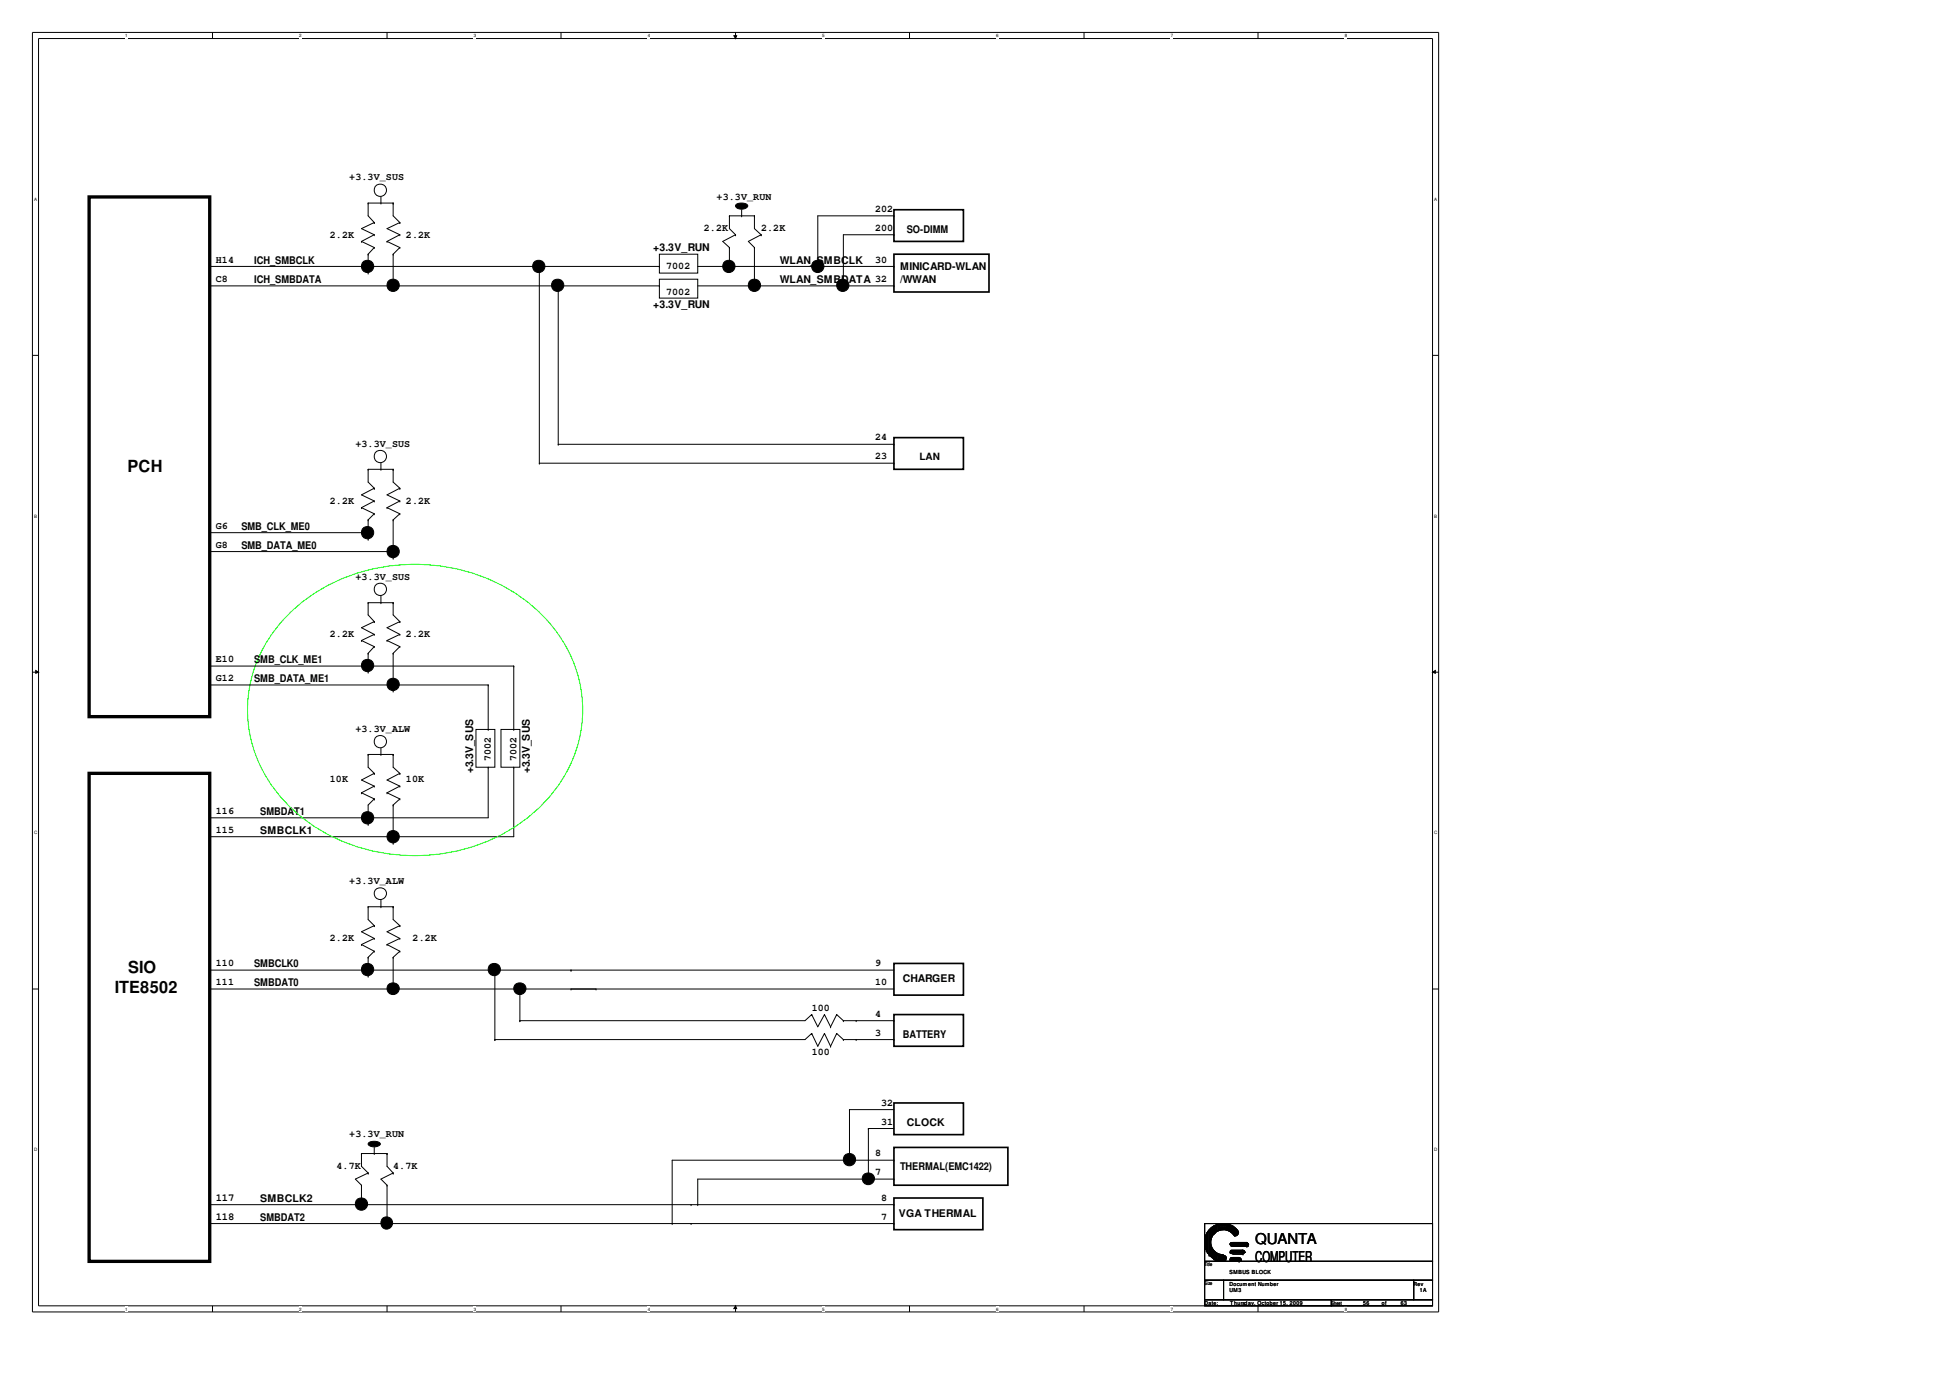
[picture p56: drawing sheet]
<svg xmlns="http://www.w3.org/2000/svg" width="297mm" height="210mm" viewBox="0 0 297 210" stroke-linecap="round" stroke-linejoin="round" font-family="sans-serif">
<defs><g id="words">
<g font-size="2.5">
<text x="19.4" y="71.9">PCH</text>
<text x="19.5" y="148.2">SIO</text>
<text x="17.5" y="151.2">ITE8502</text>
</g>
<g font-size="2.3">
<text x="191.2" y="189.5">QUANTA</text>
<text x="191.2" y="192.3">COMPUTER</text>
</g>
<g font-size="1.6">
<text x="138.1" y="35.4">SO-DIMM</text>
<text x="38.7" y="40.2">ICH_SMBCLK</text>
<text x="99.5" y="38.3">+3.3V_RUN</text>
<text x="118.8" y="40.2">WLAN_SMBCLK</text>
<text x="137.1" y="41.2">MINICARD-WLAN</text>
<text x="38.7" y="43.1">ICH_SMBDATA</text>
<text x="99.5" y="46.9">+3.3V_RUN</text>
<text x="118.8" y="43.1">WLAN_SMBDATA 32</text>
<text x="137.1" y="43.1">/WWAN</text>
<text x="36.8" y="80.7">SMB_CLK_ME0</text>
<text x="36.8" y="83.7">SMB_DATA_ME0</text>
<text x="38.7" y="101">SMB_CLK_ME1</text>
<text x="38.7" y="103.9">SMB_DATA_ME1</text>
<text x="72.1" y="117.8" transform="rotate(-90 72.1 117.8)">+3.3V_SUS</text>
<text x="80.7" y="117.8" transform="rotate(-90 80.7 117.8)">+3.3V_SUS</text>
<text x="39.7" y="124.1">SMBDAT1</text>
<text x="39.7" y="127.1">SMBCLK1</text>
<text x="38.7" y="147.3">SMBCLK0</text>
<text x="137.5" y="149.6">CHARGER</text>
<text x="38.7" y="150.2">SMBDAT0</text>
<text x="137.5" y="158.1">BATTERY</text>
<text x="138.1" y="171.5">CLOCK</text>
<text x="137.1" y="178.3">THERMAL(EMC1422)</text>
<text x="32.9" y="182.9">117</text>
<text x="32.9" y="185.8">118</text>
<text x="39.7" y="183.1">SMBCLK2</text>
<text x="39.7" y="186">SMBDAT2</text>
<text x="136.9" y="185.4">VGA THERMAL</text>
</g>
<g font-size="1.5">
<text x="53.2" y="27.5">+3.3V_SUS</text>
<text x="107.2" y="35.2">2.2K</text>
<text x="109.2" y="30.4">+3.3V_RUN</text>
<text x="115.9" y="35.2">2.2K</text>
<text x="133.3" y="35.2">200</text>
<text x="133.3" y="32.3">202</text>
<text x="32.9" y="40.1">H14</text>
<text x="50.2" y="36.2">2.2K</text>
<text x="61.8" y="36.2">2.2K</text>
<text x="101.5" y="41">7002</text>
<text x="133.3" y="40.1">30</text>
<text x="32.9" y="43">C8</text>
<text x="101.5" y="44.9">7002</text>
<text x="54.1" y="68">+3.3V_SUS</text>
<text x="133.3" y="67.1">24</text>
<text x="133.3" y="70">23</text>
<text x="140.1" y="70">LAN</text>
<text x="50.2" y="76.7">2.2K</text>
<text x="61.8" y="76.7">2.2K</text>
<text x="32.9" y="80.5">G6</text>
<text x="32.9" y="83.5">G8</text>
<text x="54.1" y="88.3">+3.3V_SUS</text>
<text x="32.9" y="100.9">E10</text>
<text x="50.2" y="97">2.2K</text>
<text x="61.8" y="97">2.2K</text>
<text x="32.9" y="103.7">G12</text>
<text x="54.1" y="111.4">+3.3V_ALW</text>
<text x="50.2" y="119.2">10K</text>
<text x="61.8" y="119.2">10K</text>
<text x="74.8" y="115.9" transform="rotate(-90 74.8 115.9)">7002</text>
<text x="78.7" y="115.9" transform="rotate(-90 78.7 115.9)">7002</text>
<text x="32.9" y="124">116</text>
<text x="32.9" y="126.9">115</text>
<text x="53.2" y="134.6">+3.3V_ALW</text>
<text x="50.2" y="143.3">2.2K</text>
<text x="62.9" y="143.3">2.2K</text>
<text x="32.9" y="147.2">110</text>
<text x="133.3" y="147.2">9</text>
<text x="32.9" y="150.1">111</text>
<text x="123.6" y="154">100</text>
<text x="133.3" y="154.9">4</text>
<text x="133.3" y="150.1">10</text>
<text x="123.6" y="160.7">100</text>
<text x="133.3" y="157.8">3</text>
<text x="53.2" y="173.3">+3.3V_RUN</text>
<text x="134.2" y="168.4">32</text>
<text x="134.2" y="171.3">31</text>
<text x="51.3" y="178.1">4.7K</text>
<text x="59.9" y="178.1">4.7K</text>
<text x="133.3" y="176.1">8</text>
<text x="133.3" y="179">7</text>
<text x="134.2" y="182.9">8</text>
<text x="134.2" y="185.8">7</text>
</g>
<g font-size=".8">
<text x="183.5" y="192.9">Title</text>
<text x="183.5" y="195.8">Size</text>
<text x="187.3" y="195.9">Document Number</text>
<text x="187.3" y="196.9">UM3</text>
<text x="187.3" y="194">SMBUS BLOCK</text>
<text x="215.3" y="195.9">Rev</text>
<text x="216.3" y="196.9">1A</text>
<text x="183.5" y="198.8">Date:</text>
<text x="187.4" y="198.8">Thursday, October 15, 2009</text>
<text x="202.8" y="198.7">Sheet</text>
<text x="207.6" y="198.8">56</text>
<text x="210.5" y="198.8">of</text>
<text x="213.4" y="198.8">63</text>
</g>
<g font-size=".7">
<text x="19.1" y="5.7">1</text>
<text x="45.6" y="5.7">2</text>
<text x="72.2" y="5.7">3</text>
<text x="98.7" y="5.7">4</text>
<text x="125.3" y="5.7">5</text>
<text x="151.8" y="5.7">6</text>
<text x="178.3" y="5.7">7</text>
<text x="204.8" y="5.7">8</text>
<text x="5.2" y="30.6">A</text>
<text x="218.5" y="30.6">A</text>
<text x="5.2" y="78.9">B</text>
<text x="218.5" y="78.9">B</text>
<text x="5.2" y="127.1">C</text>
<text x="218.5" y="127.1">C</text>
<text x="5.2" y="175.4">D</text>
<text x="218.5" y="175.4">D</text>
<text x="19.1" y="199.7">1</text>
<text x="45.6" y="199.7">2</text>
<text x="72.2" y="199.7">3</text>
<text x="98.7" y="199.7">4</text>
<text x="125.3" y="199.7">5</text>
<text x="151.8" y="199.7">6</text>
<text x="178.3" y="199.7">7</text>
<text x="204.8" y="199.7">8</text>
</g>
</g></defs>
<path d="M4.9 4.9h214.2v194.9h-214.2zM5.9 5.9h212.3v193h-212.3z" fill="none" stroke="#000" stroke-width=".15"/>
<g fill="#fff">
<path d="M19.1 5.1h.3v.8h-.3z"/>
<path d="M19.1 199.1h.3v.7h-.3z"/>
</g>
<path d="M32.4 4.9v1M32.4 198.9v.9" fill="none" stroke="#000" stroke-width=".15"/>
<g fill="#fff">
<path d="M45.6 5.1h.3v.8h-.3z"/>
<path d="M45.6 199.1h.3v.7h-.3z"/>
</g>
<path d="M59 4.9v1M59 198.9v.9" fill="none" stroke="#000" stroke-width=".15"/>
<g fill="#fff">
<path d="M72.2 5.1h.3v.8h-.3z"/>
<path d="M72.2 199.1h.3v.7h-.3z"/>
</g>
<path d="M85.5 4.9v1M85.5 198.9v.9" fill="none" stroke="#000" stroke-width=".15"/>
<g fill="#fff">
<path d="M98.7 5.1h.3v.8h-.3z"/>
<path d="M98.7 199.1h.3v.7h-.3z"/>
</g>
<path d="M111.8 5.4h.4l-.2 .5zM112 4.9v1M112 198.9l.2 .4h-.4zM112 198.9v.9" fill="none" stroke="#000" stroke-width=".15"/>
<path d="M111.8 5.4h.4l-.2 .5zM112 198.9l.2 .4h-.4z" fill="#000"/>
<g fill="#fff">
<path d="M125.3 5.1h.3v.8h-.3z"/>
<path d="M125.3 199.1h.3v.7h-.3z"/>
</g>
<path d="M138.5 4.9v1M138.5 198.9v.9" fill="none" stroke="#000" stroke-width=".15"/>
<g fill="#fff">
<path d="M151.8 5.1h.3v.8h-.3z"/>
<path d="M151.8 199.1h.3v.7h-.3z"/>
</g>
<path d="M165.1 4.9v1M165.1 198.9v.9" fill="none" stroke="#000" stroke-width=".15"/>
<g fill="#fff">
<path d="M178.3 5.1h.4v.8h-.4z"/>
<path d="M178.3 199.1h.4v.7h-.4z"/>
</g>
<path d="M191.6 4.9v1M191.6 198.9v.9" fill="none" stroke="#000" stroke-width=".15"/>
<g fill="#fff">
<path d="M204.8 5.1h.4v.8h-.4z"/>
<path d="M204.8 199.1h.4v.7h-.4z"/>
<path d="M5.2 30h.4v.8h-.4z"/>
<path d="M218.5 30h.4v.8h-.4z"/>
<path d="M5.2 78.3h.4v.7h-.4z"/>
<path d="M218.5 78.3h.4v.7h-.4z"/>
</g>
<path d="M4.9 54.1h1M218.2 54.1h.9" fill="none" stroke="#000" stroke-width=".15"/>
<g fill="#fff">
<path d="M5.2 126.5h.4v.8h-.4z"/>
<path d="M218.5 126.5h.4v.8h-.4z"/>
</g>
<path d="M4.9 102.4h1M5.4 102.1l.5 .3-.5 .2zM218.2 102.4l.4-.3v.5zM218.2 102.4h.9" fill="none" stroke="#000" stroke-width=".15"/>
<path d="M5.4 102.1l.5 .3-.5 .2zM218.2 102.4l.4-.3v.5z" fill="#000"/>
<g fill="#fff">
<path d="M5.2 174.8h.4v.7h-.4z"/>
<path d="M218.5 174.8h.4v.7h-.4z"/>
</g>
<g fill="none" stroke="#000" stroke-width=".15">
<path d="M55.1 36.8h.1M55.1 36.8l1.9 .9M56.1 30.9h.1M56.1 38.7h.1M56.1 30.9v2l.9 1M56.1 38.7v2.9M56.1 30.9h3.8M57 35.8h.1M57 37.7h.1M57 33.9h.1M57 33.9l-1.9 .9 1.9 1M57 35.8l-1.9 1"/>
<path d="M57 37.7l-.9 1M58 30.9h.1M58 30v.9M59 36.8h.1M59 36.8l1.9 .9M59.9 30.9h.1M59.9 38.7h.1M59.9 30.9v2l1 1M59.9 38.7v4.8M60.9 35.8h.1M60.9 37.7h.1M60.9 33.9h.1"/>
<path d="M60.9 33.9l-1.9 .9 1.9 1M60.9 35.8l-1.9 1M60.9 37.7l-1 1M100.4 38.7h5.9v2.9h-5.9zM111.1 32.9h.1M111.1 37.7h.1M111.1 32.9v1.9l.9 1M111.1 37.7v2.9M111.1 32.9h3.8M112 35.8h.1M112 35.8l-1.9 1 1 .9M112.1 31.2a1.62 1.62 0 0 1 1.7 0l.1 .2a1.11 1.11 0 0 1-1.9 0z"/>
<path d="M113 32.9h.1M113 31.9v1M114.9 32.9h.1M114.9 37.7h.1M114.9 32.9v1.9l1 1M114.9 37.7v5.8M115.9 35.8h.1M115.9 35.8l-1.9 1 .9 .9M136.2 32.9h.1M136.2 35.8h.1M136.2 32.9h-11.6v7.7M136.2 35.8h-7.7v7.7"/>
<path d="M31.9 40.6h68.5M31.9 43.5h68.5M56.1 41.6h.1M59.9 43.5h.1M82.2 40.6v30M85 43.5v24.2M100.4 42.5h5.9v2.9h-5.9zM100.4 40.6h.1M100.4 43.5h.1M106.3 40.6h29.9M106.3 43.5h29.9M111.1 40.6h.1"/>
<path d="M114.9 43.5h.1M124.6 40.6h.1M128.5 43.5h.1M136.2 43.5h.1M136.2 40.6h.1M55.1 77.3h.1M55.1 77.3l1.9 1M56.1 71.5h.1M56.1 79.2h.1M56.1 71.5v1.9l.9 1M56.1 79.2v3M56.1 71.5h3.8"/>
<path d="M57 76.3h.1M57 78.3h.1M57 74.4h.1M57 74.4l-1.9 1 1.9 .9M57 76.3l-1.9 1M57 78.3l-.9 .9M58 71.5h.1M58 70.6v.9M59 77.3h.1M59 77.3l1.9 1M59.9 79.2h.1M59.9 71.5h.1"/>
<path d="M59.9 71.5v1.9l1 1M59.9 79.2v5.8M60.9 76.3h.1M60.9 78.3h.1M60.9 74.4h.1M60.9 74.4l-1.9 1 1.9 .9M60.9 76.3l-1.9 1M60.9 78.3l-1 .9M82.2 70.6h.1M82.2 70.6h54M85 67.7h.1M85 67.7h51.2"/>
<path d="M136.2 67.7h.1M136.2 70.6h.1M31.9 81.1h24.2M31.9 84h28M55.1 97.6h.1M55.1 97.6l1.9 .9M56.1 82.2h.1M56.1 81.1h.1M56.1 91.8h.1M56.1 99.5h.1M56.1 91.8v1.9l.9 1M56.1 99.5v2.9"/>
<path d="M56.1 91.8h3.8M57 96.6h.1M57 98.5h.1M57 94.7h.1M57 94.7l-1.9 .9 1.9 1M57 96.6l-1.9 1M57 98.5l-.9 1M58 91.8h.1M58 90.8v1M59 97.6h.1M59 97.6l1.9 .9M59.9 85h.1"/>
<path d="M59.9 84h.1M59.9 99.5h.1M59.9 91.8h.1M59.9 91.8v1.9l1 1M59.9 99.5v5.8M60.9 96.6h.1M60.9 98.5h.1M60.9 94.7h.1M60.9 94.7l-1.9 .9 1.9 1M60.9 96.6l-1.9 1M60.9 98.5l-1 1M31.9 104.3h42.5"/>
<path d="M31.9 101.5h46.4M56.1 114.9h.1M56.1 102.4h.1M56.1 114.9v2l.9 .9M56.1 114.9h3.8M57 119.7h.1M57 117.8h.1M57 117.8l-1.9 1 1.9 .9M57 119.7l-1.9 1.1M58 114.9h.1M58 114v.9M59.9 114.9h.1"/>
<path d="M59.9 105.3h.1M59.9 114.9v2l1 .9M60.9 119.7h.1M60.9 117.8h.1M60.9 117.8l-1.9 1 1.9 .9M60.9 119.7l-1.9 1.1M72.5 111.1h2.9v5.8h-2.9zM74.4 111.1h.1M74.4 116.9h.1M74.4 104.3h.1M74.4 116.9v7.7h-42.5M74.4 104.3v6.8"/>
<path d="M76.3 111.1h2.9v5.8h-2.9zM78.3 111.1h.1M78.3 116.9h.1M78.3 101.5h.1M78.3 116.9v10.6h-46.4M78.3 101.5v9.6M31.9 127.5h.1M31.9 124.6h.1M55.1 120.8h.1M55.1 120.8l1.9 .9M56.1 138.1h.1M56.1 125.6h.1"/>
<path d="M56.1 138.1v2l.9 .9M56.1 138.1h3.8M57 121.7h.1M57 121.7l-.9 .9v3M58 138.1h.1M58 137.1v1M59 120.8h.1M59 120.8l1.9 .9M59.9 138.1h.1M59.9 128.5h.1M59.9 122.6h.1M59.9 122.6v5.9"/>
<path d="M59.9 138.1v2l1 .9M60.9 121.7h.1M60.9 121.7l-1 .9M4.9 150.7h1M31.9 150.7h104.3M31.9 147.8h104.3M55.1 143.9h.1M55.1 143.9l1.9 1M56.1 148.7h.1M56.1 145.8h.1M56.1 145.8v2.9M57 142.9h.1"/>
<path d="M57 144.9h.1M57 141h.1M57 141l-1.9 .9 1.9 1M57 142.9l-1.9 1M57 144.9l-.9 .9M59 143.9h.1M59 143.9l1.9 1M59.9 150.7h.1M59.9 145.8h.1M59.9 145.8v4.9M60.9 142.9h.1M60.9 144.9h.1"/>
<path d="M60.9 141h.1M60.9 141l-1.9 .9 1.9 1M60.9 142.9l-1.9 1M60.9 144.9l-1 .9M75.4 158.4h.1M75.4 147.8v10.6M79.2 155.5h.1M79.2 150.7v4.8M87 147.8h.1M87 150.7h.1M90.8 150.7h.1M123.6 154.5h.1"/>
<path d="M123.6 157.4h.1M123.6 154.5l1 1.9 1-1.9M123.6 154.5l-1 1h-43.4M123.6 157.4l-1 1h-47.2M123.6 157.4l1 2 1-2M125.6 154.5h.1M125.6 157.4h.1M125.6 154.5l.9 1.9M125.6 157.4l.9 2M126.5 156.4h.1M126.5 159.4h.1M127.5 154.5h.1"/>
<path d="M127.5 157.4h.1M127.5 154.5l-1 1.9M127.5 154.5l1 1M127.5 157.4l-1 2M127.5 157.4l1 1M128.5 155.5h.1M128.5 158.4h.1M128.5 155.5h7.7M128.5 158.4h7.7M130.4 155.5h.1M130.4 158.4h.1M136.2 158.4h.1"/>
<path d="M136.2 155.5h.1M218.2 150.7h.9M55.1 175.7h.1M55.1 175.7v2l1 1M55.1 175.7h3.9M56.1 178.7h.1M56.1 178.7l-2 .9 1 .9M56.1 174.1a1.62 1.62 0 0 1 1.8 0v.2a1.24 1.24 0 0 1-1.8 0zM57 175.7h.1M57 174.8v.9M59 175.7h.1M59 175.7v2l.9 1"/>
<path d="M59.9 178.7h.1M59.9 178.7l-1.9 .9 1 .9M129.4 176.7h.1M129.4 169h.1M129.4 169v7.7M129.4 169h6.8M132.3 179.6h.1M132.3 171.9h.1M132.3 171.9v7.7M132.3 171.9h3.9M136.2 176.7h.1M136.2 179.6h.1"/>
<path d="M136.2 176.7h-33.8v9.7M136.2 179.6h-29.9v3.9M31.9 183.5h104.3M31.9 186.4h104.3M55.1 180.5h.1M55.1 183.5h.1M55.1 180.5v3M59 180.5h.1M59 186.4h.1M59 180.5v5.9M102.4 186.4h.1M105.3 183.5h.1"/>
<path d="M105.3 186.4h.1M106.3 183.5h.1M136.2 186.4h.1M136.2 183.5h.1M183.5 186.4h34.7v5.7h-34.7zM183.5 192.1h34.7v2.9h-34.7zM183.5 195h2.9v3h-2.9zM183.5 198h19.3v.9h-19.3zM183.6 189.9h.1M183.6 188.6v1.3M183.6 189.9l.1 .3M183.7 190.2h.1"/>
<path d="M183.7 188.3h.1M183.7 188.3v1.9M183.8 188.1h.1M183.8 190.5h.1M183.8 188.1l-.1 .2M183.8 188.1v2.4M183.8 190.5v.1M183.8 190.6h.1M183.8 187.9h.1M183.8 187.9v2.7M183.9 187.7h.1M183.9 190.8h.1"/>
<path d="M183.9 187.7l-.1 .2M183.9 187.7v3.1M183.9 190.8l.1 .1M184 190.9h.1M184 187.6h.1M184 187.6v3.3M184.2 187.5h.1M184.2 191.2h.1M184.2 187.5l-.2 .1M184.2 187.5v3.7M184.3 187.4h.1M184.3 187.4v3.8"/>
<path d="M184.3 187.3h.1M184.3 191.3h.1M184.3 187.3v.1M184.3 187.3v4M184.4 191.3h.1M184.4 189.9h.1M184.4 188.8h.1M184.4 187.1v1.7M184.4 189.9v1.4M184.4 189.9l.1 .1M184.5 190h.1M184.5 191.4h.1"/>
<path d="M184.5 188.5h.1M184.5 187.1h.1M184.5 191.4l.1 .1M184.5 187.1v1.4M184.5 190v1.4M184.5 188.5l-.1 .3M184.6 191.5h.1M184.6 190.2h.1M184.6 187.1h.1M184.6 188.3h.1M184.6 187.1h-.1M184.6 187.1v1.2"/>
<path d="M184.6 190.2v1.3M184.6 190.2l.1 .2M184.7 190.4h.1M184.7 191.5h.1M184.7 188.2h.1M184.7 187h.1M184.7 191.5l.2 .2M184.7 187v1.2M184.7 190.4v1.1M184.7 188.2l-.1 .1M184.9 191.7h.1M184.9 190.5h.1"/>
<path d="M184.9 186.9h.1M184.9 188h.1M184.9 186.9v1.1M184.9 190.5v1.2M184.9 190.5v.1M184.9 186.9l-.2 .1M184.9 190.6h.1M184.9 191.8h.1M184.9 187.9h.1M184.9 186.7h.1M184.9 186.7v1.2M184.9 190.6v1.2"/>
<path d="M184.9 187.9v.1M185 191.8h.1M185 190.7h.1M185 186.7h.1M185 187.8h.1M185 190.7l.1 .1M185 186.7v1.1M185 190.7v1.1M185.1 190.8h.1M185.1 191.9h.1M185.1 187.7h.1M185.1 186.7h.1"/>
<path d="M185.1 186.7v1M185.1 190.8v1.1M185.1 187.7l-.1 .1M185.2 191.9h.1M185.2 190.9h.1M185.2 186.6h.1M185.2 187.6h.1M185.2 186.6v1M185.2 190.9v1M185.2 190.9l.1 .1M185.2 186.6l-.1 .1M185.3 191h.1"/>
<path d="M185.3 191.9h.1M185.3 187.5h.1M185.3 186.6h.1M185.3 186.6v.9M185.3 191v.9M185.3 191.9l.1 .1M185.3 187.5l-.1 .1M185.4 192h.1M185.4 191h.1M185.4 186.5h.1M185.4 187.5h.1M185.4 186.5v1"/>
<path d="M185.4 191v1M185.4 191l.1 .1M185.4 186.5l-.1 .1M185.5 186.8a2.54 2.54 0 0 1 2.9 1.2M185.5 191.1h.1M185.5 192h.1M185.5 187.3h.1M185.5 186.5h.1M185.5 186.5v.8M185.5 191.1v.9M185.5 187.3l.1 .1M185.6 187.3a2.09 2.09 0 0 1 2.5 1"/>
<path d="M185.6 187.2a2.15 2.15 0 0 1 2.6 1.1M185.6 187.1a2.3 2.3 0 0 1 2.6 1M185.6 187.1a2.39 2.39 0 0 1 2.7 1.1M185.6 187a2.45 2.45 0 0 1 2.8 1.2M185.6 186.7a2.62 2.62 0 0 1 3 1.3M185.6 186.5a2.74 2.74 0 0 1 3.1 1.3M185.6 192h.1M185.6 191.2h.1M185.6 186.5h.1M185.6 187.4h.1M185.6 186.5v.9M185.6 191.1v.9"/>
<path d="M185.6 186.5h-.1M185.7 186.5a3.2 3.2 0 0 1 3 1.4M185.7 191.2h.1M185.7 192h.1M185.7 192.1h.1M185.7 186.5h.1M185.7 192.1h.2M185.7 186.5v.8M185.7 191.2v.8M185.8 192h.1M185.8 191.2h.1M185.8 191.2v.8"/>
<path d="M185.9 191.2h.1M185.9 192.1h.1M185.9 191.2v.9M186 191.2h.1M186 192.1h.1M186 191.2l-.3 .9M186 191.2v.9M186 192h.1M186 192v.1M186 191.2v.8M186 191.2l.2 .2M186.2 191.4h.1"/>
<path d="M186.2 192.1h.1M186.2 191.4v.7M186.3 192.1h.1M186.3 191.3h.1M186.3 191.3v.8M186.4 195h28.9v3h-28.9zM186.4 186.4a2.59 2.59 0 0 1 2.1 1M186.4 186.4a2.84 2.84 0 0 0-2.9 2.8 2.84 2.84 0 0 0 2.9 2.9M186.4 187.3a1.94 1.94 0 0 1 1.4 .7M186.4 187.3a1.91 1.91 0 0 0-2 1.9 1.91 1.91 0 0 0 2 1.9M186.4 186.4l-1 .1M186.4 191.3h.1"/>
<path d="M186.4 192.1h.1M186.4 187.3l-.8 .1M186.4 191.3v.8M186.5 192.1h.1M186.5 191.3h.1M186.5 191.3v.8M186.6 192h.1M186.6 191.4h.1M186.6 192l-.1 .1M186.6 191.4v.6M186.6 191.4l.1 .1M186.7 191.5h.1"/>
<path d="M186.7 191.9h.1M186.7 191.5v.4M187.4 189.4h.1M187.4 189.5h.1M187.4 190.7h.1M187.4 190.8h.1M187.4 191.8h.1M187.4 191.9h.1M187.4 192h.1M187.4 189.4h2.7M187.4 189.4v.1M187.4 191.8v.1"/>
<path d="M187.4 189.5h2.8M187.4 190.7h2.3M187.4 190.8h2.1M187.4 190.8l.2 .1M187.4 191.8h1.6M187.4 191.9h1.7M187.4 192h1.6M187.4 192l.2 .1M187.4 190.6l.2-.2 .3 .3-.3 .3-.1-.1zM187.4 191.7l.2-.2 .3 .3-.3 .3-.1-.1zM187.5 189.7h.1M187.5 190.6h.1"/>
<path d="M187.5 189.3h2.6M187.5 189.7h2.6M187.5 189.7l.1 .1M187.5 190.5h2M187.5 190.6h2M187.5 190.6l-.1 .1M187.5 191.7h1.5M187.5 189.3h.3l.1 .2-.3 .3-.2-.3zM187.6 189.8h.1M187.6 190.9h.1M187.6 192.1h.1M187.6 189.8h2.5"/>
<path d="M187.6 190.9h1.8M187.6 192.1h1.4M187.7 191.5h1.1M187.7 192.1h1.1M187.7 191h1.6M187.7 190.4h1.6M187.7 189.9h2.2M187.7 189.3h2.2M188.5 191.7l.3-.2 .2 .3-.2 .3-.2-.1zM188.8 191.5h.1M188.8 192.1h.1M188.8 191.7h.1"/>
<path d="M189 191.7h.1M189 191.8h.1M189 192h.1M189 192.1h.1M189 191.7v.1M189.1 191.9h.1M189.1 191.9l-.1 .1M189.1 190.6l.2-.2 .3 .3-.3 .3-.1-.1zM189.3 191h.1M189.3 190.4h.1M189.4 190.9h.1M189.5 190.5h.1"/>
<path d="M189.5 190.6h.1M189.5 190.8h.1M189.5 190.5v.1M189.7 190.7h.1M189.7 190.7l-.2 .1M189.7 189.3h.3l.1 .2-.2 .3-.2-.3zM189.9 189.9h.1M189.9 189.3h.1M190.1 189.3h.1M190.1 189.4h.1M190.1 189.7h.1M190.1 189.8h.1"/>
<path d="M190.1 189.3v.1M190.2 189.5h.1M190.2 189.5l-.1 .2M202.8 198h15.4v.9h-15.4zM215.3 195h2.9v3h-2.9z"/>
<circle cx="57.9" cy="29" r=".94"/>
<circle cx="56" cy="40.6" r=".94"/>
<circle cx="59.9" cy="43.5" r=".94"/>
<circle cx="82.1" cy="40.6" r=".94"/>
<circle cx="84.9" cy="43.5" r=".94"/>
<circle cx="111" cy="40.6" r=".94"/>
<circle cx="114.9" cy="43.5" r=".94"/>
<circle cx="124.6" cy="40.6" r=".94"/>
<circle cx="128.4" cy="43.5" r=".94"/>
<circle cx="57.9" cy="69.5" r=".94"/>
<circle cx="56" cy="81.1" r=".94"/>
<circle cx="57.9" cy="89.8" r=".94"/>
<circle cx="59.9" cy="84" r=".94"/>
<circle cx="56" cy="101.4" r=".94"/>
<circle cx="57.9" cy="113" r=".94"/>
<circle cx="59.9" cy="104.2" r=".94"/>
<circle cx="56" cy="124.6" r=".94"/>
<circle cx="57.9" cy="136.1" r=".92"/>
<circle cx="59.9" cy="127.4" r=".94"/>
<circle cx="56" cy="147.7" r=".94"/>
<circle cx="59.9" cy="150.6" r=".92"/>
<circle cx="75.3" cy="147.7" r=".94"/>
<circle cx="79.2" cy="150.6" r=".92"/>
<circle cx="129.4" cy="176.6" r=".94"/>
<circle cx="132.3" cy="179.6" r=".92"/>
<circle cx="55" cy="183.4" r=".94"/>
<circle cx="58.9" cy="186.3" r=".92"/>
<circle cx="186.3" cy="191.6" r=".45"/>
<circle cx="188.2" cy="187.8" r=".45"/>
</g>
<path d="M13.6 30h18.3v79.2h-18.3zM13.6 117.8h18.3v74.3h-18.3z" fill="none" stroke="#000" stroke-width=".51"/>
<g fill="#000">
<path d="M112.1 31.2a1.62 1.62 0 0 1 1.7 0l.1 .2a1.11 1.11 0 0 1-1.9 0z" fill-rule="evenodd"/>
<path d="M56.1 174.1a1.62 1.62 0 0 1 1.8 0v.2a1.24 1.24 0 0 1-1.8 0z" fill-rule="evenodd"/>
<circle cx="56" cy="40.6" r=".94"/>
<circle cx="59.9" cy="43.5" r=".94"/>
<circle cx="82.1" cy="40.6" r=".94"/>
<circle cx="84.9" cy="43.5" r=".94"/>
<circle cx="111" cy="40.6" r=".94"/>
<circle cx="114.9" cy="43.5" r=".94"/>
<circle cx="124.6" cy="40.6" r=".94"/>
<circle cx="128.4" cy="43.5" r=".94"/>
<circle cx="56" cy="81.1" r=".94"/>
<circle cx="59.9" cy="84" r=".94"/>
<circle cx="56" cy="101.4" r=".94"/>
<circle cx="59.9" cy="104.2" r=".94"/>
<circle cx="56" cy="124.6" r=".94"/>
<circle cx="59.9" cy="127.4" r=".94"/>
<circle cx="56" cy="147.7" r=".94"/>
<circle cx="59.9" cy="150.6" r=".92"/>
<circle cx="75.3" cy="147.7" r=".94"/>
<circle cx="79.2" cy="150.6" r=".92"/>
<circle cx="129.4" cy="176.6" r=".94"/>
<circle cx="132.3" cy="179.6" r=".92"/>
<circle cx="55" cy="183.4" r=".94"/>
<circle cx="58.9" cy="186.3" r=".92"/>
</g>
<path d="M136.2 38.7h14.5v5.8h-14.5zM136.2 31.9h10.6v4.9h-10.6zM136.2 66.7h10.6v4.8h-10.6zM136.2 154.5h10.6v4.9h-10.6zM136.2 146.8h10.6v4.8h-10.6zM136.2 168h10.6v4.8h-10.6zM136.2 174.8h17.3v5.7h-17.3zM136.2 182.5h13.5v4.8h-13.5z" fill="none" stroke="#000" stroke-width=".25"/>
<path d="M43.8 93.7a28 28 0 0 1 27.5-6.6 24.1 24.1 0 0 1 16.2 14 20.2 20.2 0 0 1-6.2 22.7 28.3 28.3 0 0 1-36.2 0 20.2 20.2 0 0 1-5.4-24.3 21.9 21.9 0 0 1 4.1-5.8z" fill="none" stroke="#0f0" stroke-width=".15"/>
<use href="#words"/>
</svg>
